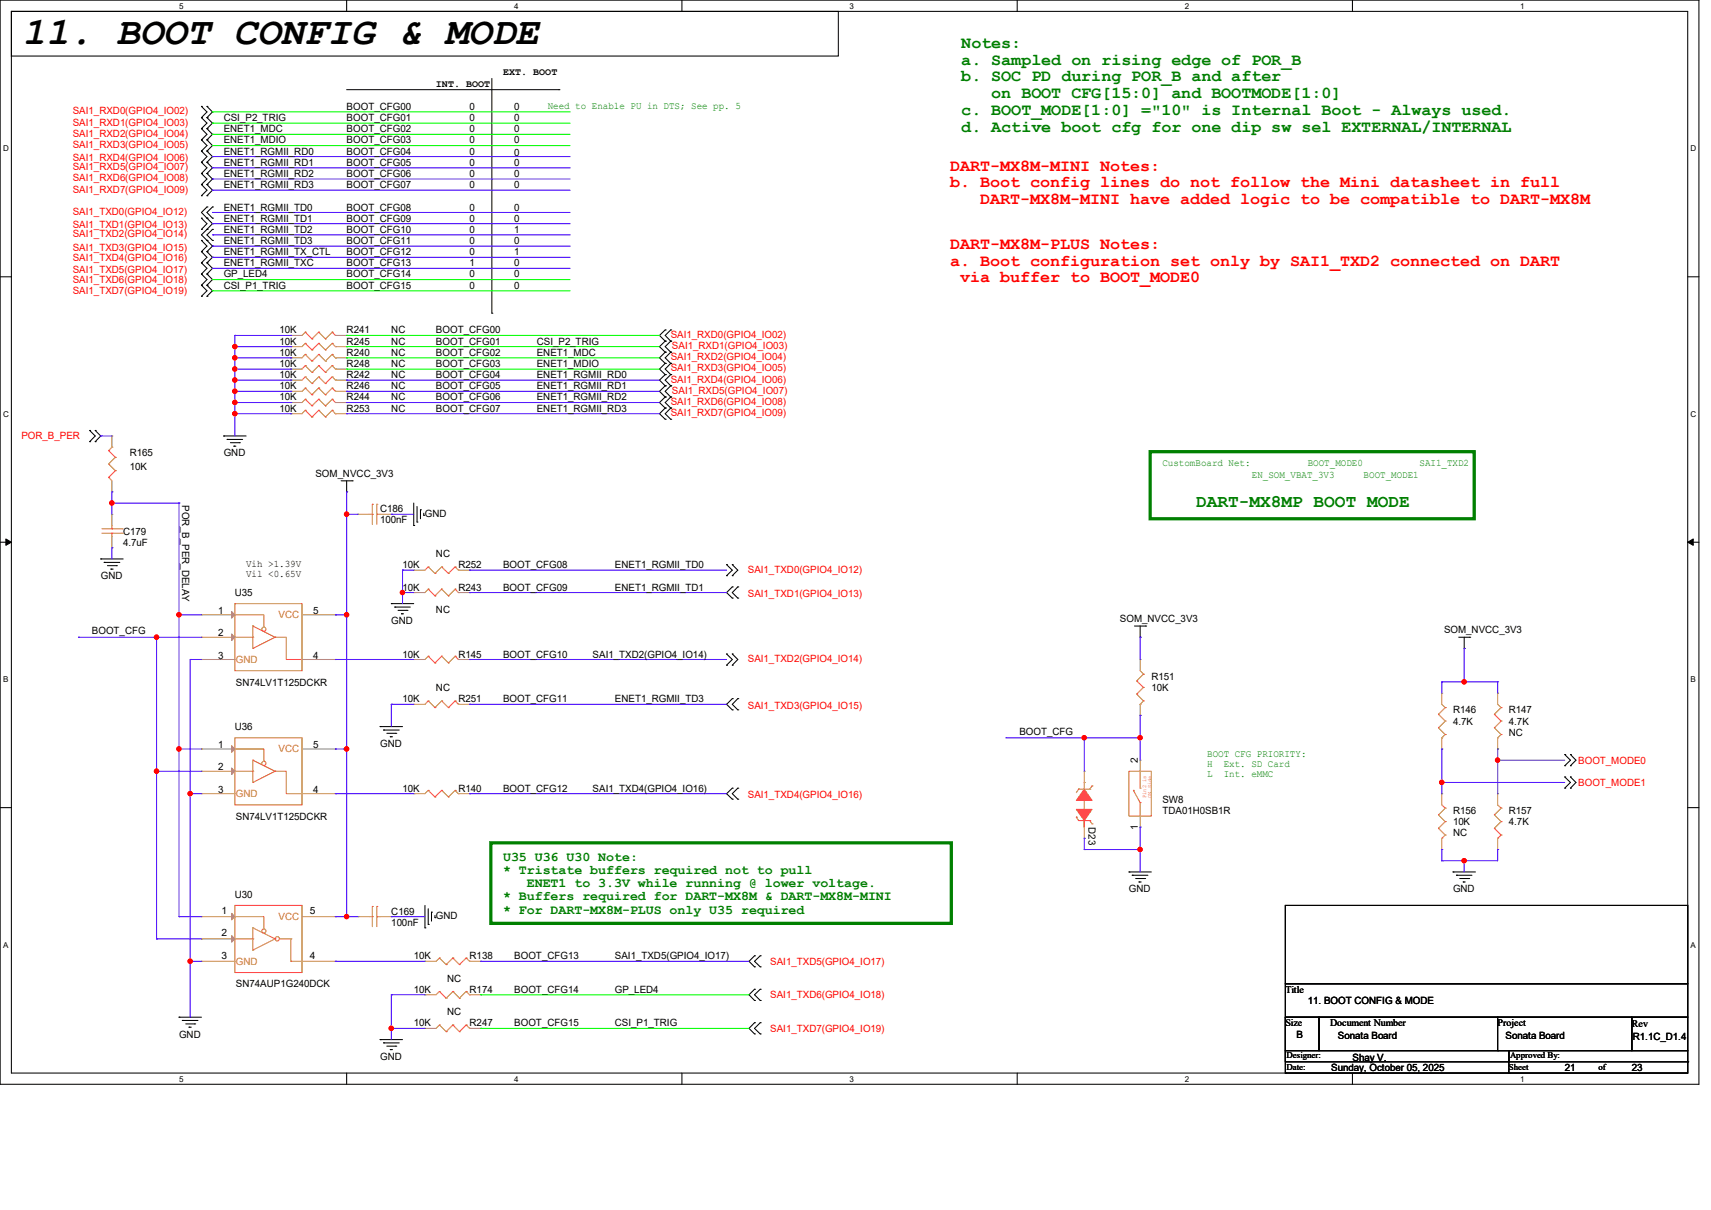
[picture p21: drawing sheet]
<svg xmlns="http://www.w3.org/2000/svg" width="420mm" height="297mm" viewBox="0 0 420 297" stroke-linecap="round" stroke-linejoin="round" font-family="sans-serif">
<defs><g id="words">
<text font-size="9.6" x="5.5" y="10.9">11. BOOT CONFIG &amp; MODE</text>
<text font-size="4.4" fill="#008000" x="293.6" y="124.4">DART-MX8MP BOOT MODE</text>
<g font-size="4.1" fill="#008000">
<text x="236" y="11.8">Notes:</text>
<text x="236" y="15.9">a. Sampled on rising edge of POR_B</text>
<text x="236" y="20">b. SOC PD during POR_B and after</text>
<text x="236" y="28.2">c. BOOT_MODE[1:0] =&quot;10&quot; is Internal Boot - Always used.</text>
<text x="243.3" y="24.1">on BOOT CFG[15:0] and BOOTMODE[1:0]</text>
<text x="236" y="32.3">d. Active boot cfg for one dip sw sel EXTERNAL/INTERNAL</text>
</g>
<g font-size="4.1" fill="#f00">
<text x="233.2" y="41.9">DART-MX8M-MINI Notes:</text>
<text x="233.2" y="46">b. Boot config lines do not follow the Mini datasheet in full</text>
<text x="240.6" y="50.1">DART-MX8M-MINI have added logic to be compatible to DART-MX8M</text>
<text x="233.2" y="61.1">DART-MX8M-PLUS Notes:</text>
<text x="233.2" y="65.2">a. Boot configuration set only by SAI1_TXD2 connected on DART</text>
<text x="235.7" y="69.3">via buffer to BOOT_MODE0</text>
</g>
<g font-size="3.3" fill="#008000">
<text x="123.5" y="211.2">U35 U36 U30 Note:</text>
<text x="123.5" y="214.5">* Tristate buffers required not to pull</text>
<text x="123.5" y="221">* Buffers required for DART-MX8M &amp; DART-MX8M-MINI</text>
<text x="129.3" y="217.8">ENET1 to 3.3V while running @ lower voltage.</text>
<text x="123.5" y="224.3">* For DART-MX8M-PLUS only U35 required</text>
</g>
<g font-size="2.5">
<text x="107" y="21.3">INT. BOOT</text>
<text x="123.5" y="18.5">EXT. BOOT</text>
<text x="54.9" y="29.7">CSI_P2_TRIG</text>
<text x="85.1" y="27">BOOT_CFG00</text>
<text x="85.1" y="29.7">BOOT_CFG01</text>
<text x="115.3" y="27">0</text>
<text x="115.3" y="29.7">0</text>
<text x="126.2" y="27">0</text>
<text x="126.2" y="29.7">0</text>
<text x="54.9" y="32.5">ENET1_MDC</text>
<text x="54.9" y="35.2">ENET1_MDIO</text>
<text x="85.1" y="32.5">BOOT_CFG02</text>
<text x="85.1" y="35.2">BOOT_CFG03</text>
<text x="115.3" y="32.5">0</text>
<text x="115.3" y="35.2">0</text>
<text x="126.2" y="32.5">0</text>
<text x="126.2" y="35.2">0</text>
<text x="54.9" y="38">ENET1_RGMII_RD0</text>
<text x="54.9" y="40.7">ENET1_RGMII_RD1</text>
<text x="85.1" y="38">BOOT_CFG04</text>
<text x="85.1" y="40.7">BOOT_CFG05</text>
<text x="115.3" y="38">0</text>
<text x="115.3" y="40.7">0</text>
<text x="126.2" y="40.7">0</text>
<text x="126.2" y="38.2">0</text>
<text x="54.9" y="43.4">ENET1_RGMII_RD2</text>
<text x="54.9" y="46.2">ENET1_RGMII_RD3</text>
<text x="85.1" y="43.4">BOOT_CFG06</text>
<text x="85.1" y="46.2">BOOT_CFG07</text>
<text x="115.3" y="43.4">0</text>
<text x="115.3" y="46.2">0</text>
<text x="126.2" y="43.4">0</text>
<text x="126.2" y="46.2">0</text>
<text x="54.9" y="51.7">ENET1_RGMII_TD0</text>
<text x="85.1" y="51.7">BOOT_CFG08</text>
<text x="115.3" y="51.7">0</text>
<text x="126.2" y="51.7">0</text>
<text x="54.9" y="54.4">ENET1_RGMII_TD1</text>
<text x="54.9" y="57.1">ENET1_RGMII_TD2</text>
<text x="54.9" y="59.9">ENET1_RGMII_TD3</text>
<text x="85.1" y="54.4">BOOT_CFG09</text>
<text x="85.1" y="57.1">BOOT_CFG10</text>
<text x="85.1" y="59.9">BOOT_CFG11</text>
<text x="115.3" y="54.4">0</text>
<text x="115.3" y="57.1">0</text>
<text x="115.3" y="59.9">0</text>
<text x="126.2" y="54.4">0</text>
<text x="126.2" y="57.1">1</text>
<text x="126.2" y="59.9">0</text>
<text x="54.9" y="62.7">ENET1_RGMII_TX_CTL</text>
<text x="54.9" y="65.4">ENET1_RGMII_TXC</text>
<text x="85.1" y="62.7">BOOT_CFG12</text>
<text x="85.1" y="65.4">BOOT_CFG13</text>
<text x="115.3" y="62.7">0</text>
<text x="115.3" y="65.4">1</text>
<text x="126.2" y="62.7">1</text>
<text x="126.2" y="65.4">0</text>
<text x="54.9" y="68.1">GP_LED4</text>
<text x="54.9" y="70.9">CSI_P1_TRIG</text>
<text x="85.1" y="68.1">BOOT_CFG14</text>
<text x="85.1" y="70.9">BOOT_CFG15</text>
<text x="115.3" y="68.1">0</text>
<text x="115.3" y="70.9">0</text>
<text x="126.2" y="68.1">0</text>
<text x="126.2" y="70.9">0</text>
<text x="68.6" y="81.8">10K</text>
<text x="85.1" y="81.8">R241</text>
<text x="96.1" y="81.8">NC</text>
<text x="107" y="81.8">BOOT_CFG00</text>
<text x="68.6" y="87.3">10K</text>
<text x="68.6" y="84.6">10K</text>
<text x="85.1" y="87.3">R240</text>
<text x="85.1" y="84.6">R245</text>
<text x="96.1" y="87.3">NC</text>
<text x="96.1" y="84.6">NC</text>
<text x="107" y="87.3">BOOT_CFG02</text>
<text x="107" y="84.6">BOOT_CFG01</text>
<text x="131.7" y="84.6">CSI_P2_TRIG</text>
<text x="131.7" y="87.3">ENET1_MDC</text>
<text x="68.6" y="92.8">10K</text>
<text x="68.6" y="95.5">10K</text>
<text x="68.6" y="90.1">10K</text>
<text x="85.1" y="92.8">R242</text>
<text x="85.1" y="95.5">R246</text>
<text x="85.1" y="90.1">R248</text>
<text x="96.1" y="92.8">NC</text>
<text x="96.1" y="95.5">NC</text>
<text x="96.1" y="90.1">NC</text>
<text x="107" y="90.1">BOOT_CFG03</text>
<text x="107" y="92.8">BOOT_CFG04</text>
<text x="107" y="95.5">BOOT_CFG05</text>
<text x="131.7" y="92.8">ENET1_RGMII_RD0</text>
<text x="131.7" y="90.1">ENET1_MDIO</text>
<text x="131.7" y="95.5">ENET1_RGMII_RD1</text>
<text x="68.6" y="98.3">10K</text>
<text x="68.6" y="101">10K</text>
<text x="85.1" y="98.3">R244</text>
<text x="85.1" y="101">R253</text>
<text x="96.1" y="98.3">NC</text>
<text x="96.1" y="101">NC</text>
<text x="107" y="98.3">BOOT_CFG06</text>
<text x="107" y="101">BOOT_CFG07</text>
<text x="131.7" y="98.3">ENET1_RGMII_RD2</text>
<text x="131.7" y="101">ENET1_RGMII_RD3</text>
<text x="31.9" y="112">R165</text>
<text x="54.9" y="112">GND</text>
<text x="31.9" y="115.3">10K</text>
<text x="77.4" y="117">SOM_NVCC_3V3</text>
<text x="44.7" y="124" transform="rotate(90 44.7 124)">POR_B_PER_DELAY</text>
<text x="93.3" y="125.7">C186</text>
<text x="30.2" y="131.2">C179</text>
<text x="93.3" y="128.5">100nF</text>
<text x="104.3" y="126.8">GND</text>
<text x="30.2" y="134">4.7uF</text>
<text x="107" y="136.7">NC</text>
<text x="24.7" y="142.2">GND</text>
<text x="60.4" y="139.1">Vih &gt;1.39V</text>
<text x="60.4" y="141.6">Vil &lt;0.65V</text>
<text x="98.8" y="139.4">10K</text>
<text x="112.5" y="139.4">R252</text>
<text x="123.5" y="139.4">BOOT_CFG08</text>
<text x="150.9" y="139.4">ENET1_RGMII_TD0</text>
<text x="57.7" y="146.3">U35</text>
<text x="98.8" y="144.9">10K</text>
<text x="112.5" y="144.9">R243</text>
<text x="123.5" y="144.9">BOOT_CFG09</text>
<text x="150.9" y="144.9">ENET1_RGMII_TD1</text>
<text x="22.6" y="155.7">BOOT_CFG</text>
<text x="53.6" y="150.7">1</text>
<text x="76.9" y="150.7">5</text>
<text x="96.1" y="153.2">GND</text>
<text x="107" y="150.4">NC</text>
<text x="274.9" y="152.6">SOM_NVCC_3V3</text>
<text x="354.5" y="155.4">SOM_NVCC_3V3</text>
<text x="53.6" y="156.2">2</text>
<text x="53.6" y="161.7">3</text>
<text x="76.9" y="161.7">4</text>
<text x="98.8" y="161.4">10K</text>
<text x="112.5" y="161.4">R145</text>
<text x="123.5" y="161.4">BOOT_CFG10</text>
<text x="145.4" y="161.4">SAI1_TXD2(GPIO4_IO14)</text>
<text x="282.6" y="166.9">R151</text>
<text x="57.9" y="168.3">SN74LV1T125DCKR</text>
<text x="98.8" y="172.4">10K</text>
<text x="107" y="169.6">NC</text>
<text x="112.5" y="172.4">R251</text>
<text x="123.5" y="172.4">BOOT_CFG11</text>
<text x="150.9" y="172.4">ENET1_RGMII_TD3</text>
<text x="282.6" y="169.6">10K</text>
<text x="57.7" y="179.2">U36</text>
<text x="356.7" y="175.1">R146</text>
<text x="356.7" y="177.8">4.7K</text>
<text x="370.4" y="175.1">R147</text>
<text x="370.4" y="177.8">4.7K</text>
<text x="53.6" y="183.6">1</text>
<text x="76.9" y="183.6">5</text>
<text x="93.3" y="183.3">GND</text>
<text x="250.2" y="180.3">BOOT_CFG</text>
<text x="370.4" y="180.6">NC</text>
<text x="53.6" y="189.1">2</text>
<text x="279.3" y="187.4" transform="rotate(-90 279.3 187.4)">2</text>
<text x="53.6" y="194.6">3</text>
<text x="76.9" y="194.6">4</text>
<text x="98.8" y="194.3">10K</text>
<text x="112.5" y="194.3">R140</text>
<text x="123.5" y="194.3">BOOT_CFG12</text>
<text x="145.4" y="194.3">SAI1_TXD4(GPIO4_IO16)</text>
<text x="285.3" y="197.1">SW8</text>
<text x="57.9" y="201.2">SN74LV1T125DCKR</text>
<text x="267.2" y="203" transform="rotate(90 267.2 203)">D23</text>
<text x="279.3" y="203.6" transform="rotate(-90 279.3 203.6)">1</text>
<text x="285.3" y="199.8">TDA01H0SB1R</text>
<text x="356.7" y="199.8">R156</text>
<text x="356.7" y="202.6">10K</text>
<text x="370.4" y="199.8">R157</text>
<text x="370.4" y="202.6">4.7K</text>
<text x="356.7" y="205.3">NC</text>
<text x="57.7" y="220.4">U30</text>
<text x="277.1" y="219">GND</text>
<text x="356.7" y="219">GND</text>
<text x="54.4" y="224.4">1</text>
<text x="76" y="224.4">5</text>
<text x="96.1" y="224.5">C169</text>
<text x="96.1" y="227.2">100nF</text>
<text x="107" y="225.6">GND</text>
<text x="54.4" y="229.9">2</text>
<text x="54.4" y="235.4">3</text>
<text x="76" y="235.4">4</text>
<text x="101.6" y="235.5">10K</text>
<text x="115.3" y="235.5">R138</text>
<text x="126.2" y="235.5">BOOT_CFG13</text>
<text x="150.9" y="235.5">SAI1_TXD5(GPIO4_IO17)</text>
<text x="57.9" y="242.3">SN74AUP1G240DCK</text>
<text x="101.6" y="243.7">10K</text>
<text x="109.8" y="241">NC</text>
<text x="115.3" y="243.7">R174</text>
<text x="126.2" y="243.7">BOOT_CFG14</text>
<text x="150.9" y="243.7">GP_LED4</text>
<text x="315.5" y="243.7">Title</text>
<text x="101.6" y="251.9">10K</text>
<text x="109.8" y="249.2">NC</text>
<text x="115.3" y="251.9">R247</text>
<text x="126.2" y="251.9">BOOT_CFG15</text>
<text x="150.9" y="251.9">CSI_P1_TRIG</text>
<text x="315.5" y="251.9">Size</text>
<text x="321" y="246.4">11. BOOT CONFIG &amp; MODE</text>
<text x="326.5" y="251.9">Document Number</text>
<text x="367.6" y="251.9">Project</text>
<text x="43.9" y="254.7">GND</text>
<text x="318.3" y="254.7">B</text>
<text x="328.4" y="254.9">Sonata Board</text>
<text x="369.6" y="254.9">Sonata Board</text>
<text x="400.6" y="252.2">Rev</text>
<text x="400.8" y="255.2">R1.1C_D1.4</text>
<text x="93.3" y="260.1">GND</text>
<text x="326.8" y="262.9">Sunday, October 05, 2025</text>
<text x="332" y="260.4">Shay V.</text>
<text x="384.1" y="262.9">21</text>
<text x="400.6" y="262.9">23</text>
</g>
<g font-size="2.5" fill="#f00">
<text x="17.9" y="28.1">SAI1_RXD0(GPIO4_IO02)</text>
<text x="17.9" y="30.8">SAI1_RXD1(GPIO4_IO03)</text>
<text x="17.9" y="33.6">SAI1_RXD2(GPIO4_IO04)</text>
<text x="17.9" y="36.3">SAI1_RXD3(GPIO4_IO05)</text>
<text x="17.9" y="39.6">SAI1_RXD4(GPIO4_IO06)</text>
<text x="17.9" y="41.8">SAI1_RXD5(GPIO4_IO07)</text>
<text x="17.9" y="44.5">SAI1_RXD6(GPIO4_IO08)</text>
<text x="17.9" y="47.3">SAI1_RXD7(GPIO4_IO09)</text>
<text x="17.9" y="52.8">SAI1_TXD0(GPIO4_IO12)</text>
<text x="17.9" y="56">SAI1_TXD1(GPIO4_IO13)</text>
<text x="17.9" y="58.2">SAI1_TXD2(GPIO4_IO14)</text>
<text x="17.9" y="61.6">SAI1_TXD3(GPIO4_IO15)</text>
<text x="17.9" y="64">SAI1_TXD4(GPIO4_IO16)</text>
<text x="17.9" y="67">SAI1_TXD5(GPIO4_IO17)</text>
<text x="17.9" y="69.5">SAI1_TXD6(GPIO4_IO18)</text>
<text x="17.9" y="72.3">SAI1_TXD7(GPIO4_IO19)</text>
<text x="164.6" y="82.9">SAI1_RXD0(GPIO4_IO02)</text>
<text x="164.6" y="88.4">SAI1_RXD2(GPIO4_IO04)</text>
<text x="164.9" y="85.7">SAI1_RXD1(GPIO4_IO03)</text>
<text x="164.6" y="91.2">SAI1_RXD3(GPIO4_IO05)</text>
<text x="164.6" y="93.9">SAI1_RXD4(GPIO4_IO06)</text>
<text x="164.6" y="99.4">SAI1_RXD6(GPIO4_IO08)</text>
<text x="164.9" y="96.6">SAI1_RXD5(GPIO4_IO07)</text>
<text x="5.2" y="107.7">POR_B_PER</text>
<text x="164.6" y="102.1">SAI1_RXD7(GPIO4_IO09)</text>
<text x="183.6" y="140.5">SAI1_TXD0(GPIO4_IO12)</text>
<text x="183.6" y="146.6">SAI1_TXD1(GPIO4_IO13)</text>
<text x="183.6" y="162.5">SAI1_TXD2(GPIO4_IO14)</text>
<text x="183.6" y="174">SAI1_TXD3(GPIO4_IO15)</text>
<text x="387.4" y="187.4">BOOT_MODE0</text>
<text x="183.6" y="196">SAI1_TXD4(GPIO4_IO16)</text>
<text x="387.4" y="193">BOOT_MODE1</text>
<text x="189.1" y="236.9">SAI1_TXD5(GPIO4_IO17)</text>
<text x="189.1" y="245.1">SAI1_TXD6(GPIO4_IO18)</text>
<text x="189.1" y="253.3">SAI1_TXD7(GPIO4_IO19)</text>
</g>
<g font-size="2.5" fill="#008000">
<text x="134.4" y="26.7">Need to Enable PU in DTS; See pp. 5</text>
<text x="285.3" y="114.5">CustomBoard Net:</text>
<text x="307.3" y="117.2">EN_SOM_VBAT_3V3</text>
<text x="321" y="114.5">BOOT_MODE0</text>
<text x="334.7" y="117.2">BOOT_MODE1</text>
<text x="348.4" y="114.5">SAI1_TXD2</text>
<text x="296.3" y="185.8">BOOT CFG PRIORITY:</text>
<text x="296.3" y="188.3">H</text>
<text x="296.3" y="190.7">L</text>
<text x="300.4" y="188.3">Ext. SD Card</text>
<text x="300.4" y="190.7">Int. eMMC</text>
</g>
<g font-size="2.5" fill="#cc8006">
<text x="68.4" y="151.8">VCC</text>
<text x="57.9" y="162.8">GND</text>
<text x="68.4" y="184.7">VCC</text>
<text x="57.9" y="195.7">GND</text>
<text x="68.4" y="225.8">VCC</text>
<text x="57.9" y="236.9">GND</text>
</g>
<g font-size="2.2">
<text x="315.8" y="262.6">Date:</text>
<text x="315.8" y="259.8">Designer:</text>
<text x="370.4" y="262.6">Sheet</text>
<text x="370.7" y="259.8">Approved By:</text>
<text x="392.3" y="262.6">of</text>
</g>
<g font-size="2">
<text x="43.9" y="2.1">5</text>
<text x="126.2" y="2.1">4</text>
<text x="208.5" y="2.1">3</text>
<text x="290.8" y="2.1">2</text>
<text x="373.1" y="2.1">1</text>
<text x=".8" y="37.1">D</text>
<text x="415" y="37.1">D</text>
<text x=".8" y="102.3">C</text>
<text x="415" y="102.3">C</text>
<text x=".8" y="167.4">B</text>
<text x="415" y="167.4">B</text>
<text x=".8" y="232.6">A</text>
<text x="415" y="232.6">A</text>
<text x="43.9" y="265.5">5</text>
<text x="126.2" y="265.5">4</text>
<text x="208.5" y="265.5">3</text>
<text x="290.8" y="265.5">2</text>
<text x="373.1" y="265.5">1</text>
</g>
<g font-size="1.4" fill="#cc8006">
<text x="281.3" y="195.9" transform="rotate(-90 281.3 195.9)">Pin2 is</text>
<text x="282.7" y="195.9" transform="rotate(-90 282.7 195.9)">ON Side</text>
</g>
</g></defs>
<path d="M0 0h417v266.1h-417zM2.8 2.8h411.5v260.6h-411.5z" fill="none" stroke="#000" stroke-width=".25"/>
<g fill="#fff">
<path d="M43.9 .3h1.1v2.2h-1.1z"/>
<path d="M43.9 263.7h1.1v2.2h-1.1z"/>
</g>
<path d="M85.1 0v2.8M85.1 263.4v2.7" fill="none" stroke="#000" stroke-width=".25"/>
<g fill="#fff">
<path d="M126.2 .3h1.1v2.2h-1.1z"/>
<path d="M126.2 263.7h1.1v2.2h-1.1z"/>
</g>
<path d="M167.4 0v2.8M167.4 263.4v2.7" fill="none" stroke="#000" stroke-width=".25"/>
<g fill="#fff">
<path d="M208.5 .3h1.1v2.2h-1.1z"/>
<path d="M208.5 263.7h1.1v2.2h-1.1z"/>
</g>
<path d="M249.7 0v2.8M249.7 263.4v2.7" fill="none" stroke="#000" stroke-width=".25"/>
<g fill="#fff">
<path d="M290.8 .3h1.1v2.2h-1.1z"/>
<path d="M290.8 263.7h1.1v2.2h-1.1z"/>
</g>
<path d="M332 0v2.8M332 263.4v2.7" fill="none" stroke="#000" stroke-width=".25"/>
<g fill="#fff">
<path d="M373.1 .3h1.1v2.2h-1.1z"/>
<path d="M373.1 263.7h1.1v2.2h-1.1z"/>
<path d="M.8 35.3h1.4v2.2h-1.4z"/>
<path d="M415 35.3h1.4v2.2h-1.4z"/>
<path d="M.8 100.5h1.4v2.2h-1.4z"/>
<path d="M415 100.5h1.4v2.2h-1.4z"/>
</g>
<path d="M0 67.9h2.8M414.3 67.9h2.7" fill="none" stroke="#000" stroke-width=".25"/>
<g fill="#fff">
<path d="M.8 165.7h1.3v2.2h-1.3z"/>
<path d="M415 165.7h1.3v2.2h-1.3z"/>
</g>
<path d="M0 133.1h2.8M414.3 133.1h2.7" fill="none" stroke="#000" stroke-width=".25"/>
<path d="M1.4 132.3l1.4 .8-1.4 .8zM414.3 133.1l1.3-.8v1.6z" fill="#000" stroke="#000" stroke-width=".25"/>
<g fill="#fff">
<path d="M.8 230.8h1.3v2.2h-1.3z"/>
<path d="M415 230.8h1.3v2.2h-1.3z"/>
</g>
<g fill="none" stroke="#000" stroke-width=".25">
<path d="M2.8 2.8h203v11h-203zM120.7 19.3v57.6M49.4 26.1h.1M49.4 28.9h.1M49.4 31.6h.1M49.4 34.3h.1M49.4 37.1h.1M49.4 39.8h.1M49.4 26.1l1.4 1.4-1.4 1.4M49.4 28.9l1.4 1.3-1.4 1.4M49.4 31.6l1.4 1.4-1.4 1.3M49.4 34.3l1.4 1.4-1.4 1.4"/>
<path d="M49.4 37.1l1.4 1.3-1.4 1.4M49.4 39.8l1.4 1.4-1.4 1.4M50.8 28.9h.1M50.8 26.1h.1M50.8 31.6h.1M50.8 34.3h.1M50.8 37.1h.1M50.8 39.8h.1M50.8 26.1l1.4 1.4-1.4 1.4M50.8 28.9l1.4 1.3-1.4 1.4M50.8 31.6l1.4 1.4-1.4 1.3M50.8 34.3l1.4 1.4-1.4 1.4"/>
<path d="M50.8 37.1l1.4 1.3-1.4 1.4M50.8 39.8l1.4 1.4-1.4 1.4M85.1 22h52.1M137.2 22h.1M49.4 42.6h.1M49.4 45.3h.1M49.4 48h.1M49.4 53.6h.1M49.4 56.3h.1M49.4 59h.1M49.4 42.6l1.4 1.3-1.4 1.4M49.4 45.3l1.4 1.4-1.4 1.3"/>
<path d="M49.4 53.6l1.4 1.3-1.4 1.4M49.4 59l1.4 1.4-1.4 1.4M50.8 42.6h.1M50.8 45.3h.1M50.8 48h.1M50.8 53.6h.1M50.8 50.8h.1M50.8 56.3h.1M50.8 59h.1M50.8 42.6l1.4 1.3-1.4 1.4M50.8 45.3l1.4 1.4-1.4 1.3M50.8 50.8l-1.4 1.4 1.4 1.4"/>
<path d="M50.8 53.6l1.4 1.3-1.4 1.4M50.8 56.3l-1.4 1.4 1.4 1.3M50.8 59l1.4 1.4-1.4 1.4M52.2 50.8h.1M52.2 53.6h.1M52.2 56.3h.1M52.2 59h.1M52.2 50.8l-1.4 1.4 1.4 1.4M52.2 56.3l-1.4 1.4 1.4 1.3M49.4 61.8h.1M49.4 64.5h.1M49.4 67.3h.1"/>
<path d="M49.4 70h.1M49.4 72.7h.1M49.4 61.8l1.4 1.4-1.4 1.3M49.4 64.5l1.4 1.4-1.4 1.4M49.4 67.3l1.4 1.3-1.4 1.4M49.4 70l1.4 1.4-1.4 1.3M50.8 61.8h.1M50.8 64.5h.1M50.8 67.3h.1M50.8 70h.1M50.8 72.7h.1M50.8 61.8l1.4 1.4-1.4 1.3"/>
<path d="M50.8 64.5l1.4 1.4-1.4 1.4M50.8 67.3l1.4 1.3-1.4 1.4M50.8 70l1.4 1.4-1.4 1.3M120.7 76.9h.1M163.3 83.7h.1M163.3 81h.1M163.3 89.2h.1M163.3 86.4h.1M163.3 97.5h.1M163.3 91.9h.1M163.3 94.7h.1M163.3 81l-1.4 1.3 1.4 1.4"/>
<path d="M163.3 86.4l-1.4 1.4 1.4 1.4M163.3 83.7l-1.4 1.4 1.4 1.3M163.3 97.5l-1.4 1.3 1.4 1.4M163.3 89.2l-1.4 1.4 1.4 1.3M163.3 94.7l-1.4 1.4 1.4 1.4M163.3 91.9l-1.4 1.4 1.4 1.4M164.6 81h.1M164.6 83.7h.1M164.6 86.4h.1M164.6 89.2h.1M164.6 97.5h.1M164.6 91.9h.1"/>
<path d="M164.6 94.7h.1M164.6 81l-1.3 1.3 1.3 1.4M164.6 86.4l-1.3 1.4 1.3 1.4M164.6 83.7l-1.3 1.4 1.3 1.3M164.6 97.5l-1.3 1.3 1.3 1.4M164.6 89.2l-1.3 1.4 1.3 1.3M164.6 94.7l-1.3 1.4 1.3 1.4M164.6 91.9l-1.3 1.4 1.3 1.4M22 105.7h.1M22 108.4h.1M22 105.7l1.4 1.3-1.4 1.4M23.4 108.4h.1"/>
<path d="M23.4 105.7h.1M23.4 105.7l1.3 1.3-1.3 1.4M54.9 107h.1M54.9 107h5.5M55.8 107.9h.1M55.8 107.9h3.8M56.6 108.7h2.2M57.4 109.5h.1M57.4 109.5h.5M58.8 108.7h.1M83.7 118h2.7M85.1 118v2.7"/>
<path d="M86.4 118h.1M163.3 100.2h.1M163.3 102.9h.1M163.3 100.2l-1.4 1.4 1.4 1.3M164.6 100.2h.1M164.6 102.9h.1M164.6 100.2l-1.3 1.4 1.3 1.3M24.7 137.2h.1M24.7 137.2h5.5M25.6 138h.1M25.6 138h3.8M26.4 138.9h2.2"/>
<path d="M27.2 139.7h.1M27.2 139.7h.6M28.6 138.9h.1M85.1 120.7h.1M101.6 129h.1M101.6 123.5v5.5M102.4 128.1h.1M102.4 124.3v3.8M103.2 125.1h.1M103.2 125.1v2.2M104 126.5h.1M104 126v.5"/>
<path d="M178.4 138.6h.1M178.4 138.6l1.3 1.4-1.3 1.3M179.7 138.6h.1M179.7 138.6l1.4 1.4-1.4 1.3M96.1 148.2h.1M96.1 148.2h5.5M96.9 149h.1M96.9 149h3.8M97.7 149.8h2.2M98.6 150.7h.1M98.6 150.7h.5M99.9 149.8h.1"/>
<path d="M178.4 141.3h.1M179.7 141.3h.1M179.7 144.1h.1M179.7 146.8h.1M179.7 144.1l-1.3 1.4 1.3 1.3M181.1 144.1h.1M181.1 146.8h.1M181.1 144.1l-1.4 1.4 1.4 1.3M278.5 153.7h2.7M279.9 156.4h.1M279.9 153.7v2.7M281.2 153.7h.1"/>
<path d="M358.1 156.4h2.7M359.4 159.2h.1M359.4 156.4v2.8M360.8 156.4h.1M93.3 178.4h.1M93.3 178.4h5.5M94.1 179.2h.1M94.1 179.2h3.9M178.4 160.5h.1M178.4 163.3h.1M178.4 160.5l1.3 1.4-1.3 1.4M179.7 171.5h.1"/>
<path d="M179.7 174.2h.1M179.7 163.3h.1M179.7 160.5h.1M179.7 171.5l-1.3 1.4 1.3 1.3M179.7 160.5l1.4 1.4-1.4 1.4M181.1 171.5h.1M181.1 174.2h.1M181.1 171.5l-1.4 1.4 1.4 1.3M0 198.2h2.8M95 180h2.2M95.8 180.8h.1M95.8 180.8h.6"/>
<path d="M97.2 180h.1M179.7 193.5h.1M179.7 196.2h.1M179.7 193.5l-1.3 1.3 1.3 1.4M181.1 193.5h.1M181.1 196.2h.1M181.1 193.5l-1.4 1.3 1.4 1.4M384.1 190.7h.1M384.1 193.5h.1M384.1 185.2h.1M384.1 188h.1M384.1 190.7l1.4 1.4-1.4 1.4"/>
<path d="M384.1 185.2l1.4 1.4-1.4 1.4M385.5 193.5h.1M385.5 190.7h.1M385.5 188h.1M385.5 185.2h.1M385.5 190.7l1.3 1.4-1.3 1.4M385.5 185.2l1.3 1.4-1.3 1.4M414.3 198.2h2.7M277.1 214h.1M277.1 214h5.5M277.9 214.8h.1M277.9 214.8h3.9"/>
<path d="M278.8 215.6h2.2M279.6 216.5h.1M279.6 216.5h.5M281 215.6h.1M356.7 214h.1M356.7 214h5.5M357.5 214.8h.1M357.5 214.8h3.8M358.3 215.6h2.2M359.2 216.5h.1M359.2 216.5h.5M360.5 215.6h.1"/>
<path d="M104.3 227.8h.1M104.3 222.2v5.6M105.1 226.9h.1M105.1 223.1v3.8M105.9 223.9h.1M105.9 223.9v2.2M106.8 225.3h.1M106.8 224.7v.6M185.2 234.6h.1M185.2 237.3h.1M185.2 234.6l-1.3 1.4 1.3 1.3M186.6 237.3h.1"/>
<path d="M186.6 234.6h.1M186.6 234.6l-1.4 1.4 1.4 1.3M315.5 222.2h98.8v19.3h-98.8zM43.9 249.7h.1M43.9 249.7h5.5M44.7 250.5h.1M44.7 250.5h3.9M45.6 251.3h2.2M46.4 252.1h.1M46.4 252.1h.5M47.8 251.3h.1M93.3 255.2h.1"/>
<path d="M93.3 255.2h5.5M94.1 256h.1M94.1 256h3.9M95 256.8h2.2M95.8 257.6h.1M95.8 257.6h.6M97.2 256.8h.1M185.2 242.8h.1M185.2 245.6h.1M185.2 251h.1M185.2 253.8h.1M185.2 242.8l-1.3 1.4 1.3 1.4"/>
<path d="M185.2 251l-1.3 1.4 1.3 1.4M186.6 245.6h.1M186.6 242.8h.1M186.6 253.8h.1M186.6 251h.1M186.6 242.8l-1.4 1.4 1.4 1.4M186.6 251l-1.4 1.4 1.4 1.4M315.5 241.5h98.8v8.2h-98.8zM315.5 249.7h8.3v8.2h-8.3zM315.5 257.9h54.9v2.7h-54.9zM315.5 249.7v13.7M323.8 249.7h76.8v8.2h-76.8z"/>
<path d="M367.6 257.9h.1M367.6 249.7v8.2M370.4 257.9h43.9v5.5h-43.9zM400.6 249.7h13.7v8.2h-13.7zM315.5 263.4h.1M315.5 263.4h54.9M370.4 263.4h.1M370.4 260.6h43.9M414.3 260.6h.1"/>
</g>
<path d="M282.3 110.9h79.6v16.4h-79.6zM120.5 206.9h113v19.8h-113z" fill="none" stroke="#008000" stroke-width=".8"/>
<g fill="none" stroke="#cc8006" stroke-width=".25">
<path d="M74.9 92.5h.1M74.9 95.2h.1M74.9 98h.1M74.9 81.5h.1M74.9 87h.1M74.9 89.7h.1M74.9 84.3h.1M74.9 92.5l-.8 .8M74.9 92.5l1.7 1.6M74.9 95.2l-.8 .9M74.9 95.2l1.7 1.7M74.9 98l-.8 .8"/>
<path d="M74.9 98l1.7 1.6M74.9 81.5l-.8 .8M74.9 81.5l1.7 1.7M74.9 87l-.8 .8M74.9 87l1.7 1.6M74.9 89.7l-.8 .9M74.9 89.7l1.7 1.7M74.9 84.3l-.8 .8M74.9 84.3l1.7 1.6M76.6 94.1h.1M76.6 96.9h.1M76.6 99.6h.1"/>
<path d="M76.6 83.2h.1M76.6 88.6h.1M76.6 91.4h.1M76.6 85.9h.1M78.2 92.5h.1M78.2 95.2h.1M78.2 98h.1M78.2 81.5h.1M78.2 87h.1M78.2 89.7h.1M78.2 84.3h.1M78.2 92.5l-1.6 1.6"/>
<path d="M78.2 92.5l1.7 1.6M78.2 95.2l-1.6 1.7M78.2 95.2l1.7 1.7M78.2 98l-1.6 1.6M78.2 98l1.7 1.6M78.2 81.5l-1.6 1.7M78.2 81.5l1.7 1.7M78.2 87l-1.6 1.6M78.2 87l1.7 1.6M78.2 89.7l-1.6 1.7M78.2 89.7l1.7 1.7M78.2 84.3l-1.6 1.6"/>
<path d="M78.2 84.3l1.7 1.6M79.9 94.1h.1M79.9 96.9h.1M79.9 99.6h.1M79.9 83.2h.1M79.9 88.6h.1M79.9 91.4h.1M79.9 85.9h.1M81.5 92.5h.1M81.5 95.2h.1M81.5 98h.1M81.5 81.5h.1"/>
<path d="M81.5 87h.1M81.5 89.7h.1M81.5 84.3h.1M81.5 92.5l-1.6 1.6M81.5 92.5l.8 .8M81.5 95.2l-1.6 1.7M81.5 95.2l.8 .9M81.5 98l-1.6 1.6M81.5 98l.8 .8M81.5 81.5l-1.6 1.7M81.5 81.5l.8 .8M81.5 87l-1.6 1.6"/>
<path d="M81.5 87l.8 .8M81.5 89.7l-1.6 1.7M81.5 89.7l.8 .9M81.5 84.3l-1.6 1.6M81.5 84.3l.8 .8M82.3 93.3h.1M82.3 96.1h.1M82.3 98.8h.1M82.3 82.3h.1M82.3 87.8h.1M82.3 90.6h.1M82.3 85.1h.1"/>
<path d="M26.7 117.2h.1M26.7 113.9h.1M26.7 110.6h.1M26.7 117.2l.8 .8M26.7 113.9l1.6 1.6M26.7 110.6l1.6 1.7M27.5 109.8h.1M27.5 109.8l-.8 .8M28.3 115.5h.1M28.3 112.3h.1M28.3 115.5l-1.6 1.7M28.3 112.3l-1.6 1.6"/>
<path d="M74.9 100.7h.1M74.9 100.7l-.8 .9M74.9 100.7l1.7 1.7M76.6 102.4h.1M78.2 100.7h.1M78.2 100.7l-1.6 1.7M78.2 100.7l1.7 1.7M79.9 102.4h.1M81.5 100.7h.1M81.5 100.7l-1.6 1.7M81.5 100.7l.8 .9M82.3 101.6h.1"/>
<path d="M25 130.9h5M25 129.8h5M27.5 130.9h.1M27.5 129.8h.1M27.5 129v.8M27.5 130.9v.8M30 130.9h.1M30 129.8h.1M90.6 126.2h.8M91.4 123.8h.1M91.4 126.2h.1M91.4 123.8v4.9"/>
<path d="M92.5 123.8h.1M92.5 126.2h.1M92.5 123.8v4.9M92.5 126.2h.8M105.1 139.1h.1M105.1 139.1l-.8 .9M105.1 139.1l1.7 1.7M108.4 139.1h.1M108.4 139.1l-1.6 1.7M108.4 139.1l1.7 1.7M111.7 139.1h.1M111.7 139.1l-1.6 1.7"/>
<path d="M111.7 139.1l.8 .9M112.5 140h.1M57.7 148.2h16.4v16.4h-16.4zM57.7 150.9h7.1v3M57.7 156.4h4.4M62.1 159.2h.1M62.1 153.7h.1M62.1 156.4h.1M62.1 153.7v5.5M62.1 153.7l5.4 2.7M67.5 156.4h.1M67.5 156.4h2.8v5.5h3.8"/>
<path d="M67.5 156.4l-5.4 2.8M105.1 144.6h.1M105.1 144.6l-.8 .9M105.1 144.6l1.7 1.7M106.8 140.8h.1M106.8 146.3h.1M108.4 144.6h.1M108.4 144.6l-1.6 1.7M108.4 144.6l1.7 1.7M110.1 140.8h.1M110.1 146.3h.1M111.7 144.6h.1"/>
<path d="M111.7 144.6l-1.6 1.7M111.7 144.6l.8 .9M112.5 145.5h.1M105.1 161.1h.1M105.1 172h.1M105.1 161.1l-.8 .8M105.1 161.1l1.7 1.6M105.1 172l-.8 .9M105.1 172l1.7 1.7M106.8 162.7h.1M106.8 173.7h.1M108.4 161.1h.1"/>
<path d="M108.4 172h.1M108.4 161.1l-1.6 1.6M108.4 161.1l1.7 1.6M108.4 172l-1.6 1.7M108.4 172l1.7 1.7M110.1 162.7h.1M110.1 173.7h.1M111.7 161.1h.1M111.7 172h.1M111.7 161.1l-1.6 1.6M111.7 161.1l.8 .8M111.7 172l-1.6 1.7"/>
<path d="M111.7 172l.8 .9M112.5 161.9h.1M112.5 172.9h.1M279 167.1h.1M279 170.4h.1M279 167.1l1.7 1.6M279 170.4l1.7 1.6M279.9 172.9h.1M279.9 164.6l.8 .9M280.7 165.5h.1M280.7 168.7h.1M280.7 172h.1"/>
<path d="M280.7 165.5l-1.7 1.6M280.7 168.7l-1.7 1.7M280.7 172l-.8 .9M353.1 178.6h.1M353.1 175.3h.1M353.1 175.3l1.7 1.7M353.1 178.6l1.7 1.7M353.9 172.9l.9 .8M354.8 173.7h.1M354.8 177h.1M354.8 177l-1.7 1.6M354.8 173.7l-1.7 1.6"/>
<path d="M366.8 178.6h.1M366.8 175.3h.1M366.8 175.3l1.7 1.7M366.8 178.6l1.7 1.7M367.6 172.9l.9 .8M368.5 173.7h.1M368.5 177h.1M368.5 177l-1.7 1.6M368.5 173.7l-1.7 1.6M57.7 181.1h16.4v16.5h-16.4zM57.7 183.9h7.1v3M57.7 189.3h4.4"/>
<path d="M62.1 192.1h.1M62.1 186.6h.1M62.1 189.3h.1M62.1 186.6v5.5M62.1 186.6l5.4 2.7M67.5 189.3h.1M67.5 189.3h2.8v5.5h3.8M67.5 189.3l-5.4 2.8M105.1 194h.1M105.1 194l-.8 .8M105.1 194l1.7 1.6M106.8 195.6h.1"/>
<path d="M108.4 194h.1M108.4 194l-1.6 1.6M108.4 194l1.7 1.6M110.1 195.6h.1M111.7 194h.1M111.7 194l-1.6 1.6M111.7 194l.8 .8M112.5 194.8h.1M264.8 193.7h.1M264.8 193.7h2.7M264.8 193.7l-.6 .9M266.1 192.1h.1"/>
<path d="M266.1 192.1v10.9M267.5 193.7h.1M268.1 192.9h.1M268.1 192.9l-.6 .8M277.1 189.3h5.5v11h-5.5zM278.2 194h.1M278.2 194l1.7 3M279.9 197h.1M279.9 193.5h.1M279.9 189.3v4.2M279.9 197v3.3M353.9 181.1h.1"/>
<path d="M353.9 197.6l.9 .8M354.8 198.4h.1M354.8 180.3h.1M354.8 198.4l-1.7 1.6M354.8 180.3l-.9 .8M367.6 181.1h.1M367.6 197.6l.9 .8M368.5 180.3h.1M368.5 198.4h.1M368.5 180.3l-.9 .8M368.5 198.4l-1.7 1.6M264.2 200.6h.1"/>
<path d="M264.2 200.6l.6 .8h2.7M267.5 201.4h.1M267.5 201.4l.6 .8M268.1 202.2h.1M353.1 200h.1M353.1 203.3h.1M353.1 200l1.7 1.7M353.1 203.3l1.7 1.7M353.9 205.8h.1M354.8 201.7h.1M354.8 205h.1M354.8 201.7l-1.7 1.6"/>
<path d="M354.8 205l-.9 .8M366.8 203.3h.1M366.8 200h.1M366.8 200l1.7 1.7M366.8 203.3l1.7 1.7M367.6 205.8h.1M368.5 201.7h.1M368.5 205h.1M368.5 201.7l-1.7 1.6M368.5 205l-.9 .8M57.7 222.2h16.4v16.5h-16.4zM57.7 225h7.1v3"/>
<path d="M57.7 230.5h4.4M62.1 233.2h.1M62.1 227.8h.1M62.1 230.5h.1M62.1 227.8v5.4M62.1 227.8l5.4 2.7M67.5 230.5h.1M67.5 230.5l-5.4 2.7M68.6 230.5h2.8M71.4 230.5h.1M71.4 236h.1M71.4 236h2.4"/>
<path d="M71.4 230.5v5.5M90.6 225h.8M91.4 222.5h.1M91.4 225h.1M91.4 222.5v5M92.5 222.5h.1M92.5 225h.1M92.5 222.5v5M92.5 225h.8M107.9 235.2h.1M107.9 235.2l-.9 .8M107.9 235.2l1.6 1.6"/>
<path d="M109.5 236.8h.1M111.2 235.2h.1M111.2 235.2l-1.7 1.6M111.2 235.2l1.6 1.6M112.8 236.8h.1M114.4 235.2h.1M114.4 235.2l-1.6 1.6M114.4 235.2l.9 .8M115.3 236h.1M107.9 243.4h.1M107.9 251.6h.1M107.9 243.4l-.9 .8"/>
<path d="M107.9 243.4l1.6 1.6M107.9 251.6l-.9 .8M107.9 251.6l1.6 1.6M109.5 245h.1M109.5 253.2h.1M111.2 243.4h.1M111.2 251.6h.1M111.2 243.4l-1.7 1.6M111.2 243.4l1.6 1.6M111.2 251.6l-1.7 1.6M111.2 251.6l1.6 1.6M112.8 245h.1"/>
<path d="M112.8 253.2h.1M114.4 243.4h.1M114.4 251.6h.1M114.4 243.4l-1.6 1.6M114.4 243.4l.9 .8M114.4 251.6l-1.6 1.6M114.4 251.6l.9 .8M115.3 244.2h.1M115.3 252.4h.1"/>
<circle cx="64.8" cy="154.5" r=".52"/>
<circle cx="64.8" cy="187.4" r=".52"/>
<circle cx="64.8" cy="228.5" r=".52"/>
<circle cx="68.1" cy="230.4" r=".53"/>
</g>
<g fill="none" stroke="#a84" stroke-width=".25">
<path d="M71.4 93.3h.1M71.4 96.1h.1M71.4 98.8h.1M71.4 82.3h.1M71.4 87.8h.1M71.4 90.6h.1M71.4 85.1h.1M71.4 93.3h2.7M71.4 96.1h2.7M71.4 98.8h2.7M71.4 82.3h2.7M71.4 87.8h2.7"/>
<path d="M71.4 90.6h2.7M71.4 85.1h2.7M82.3 93.3h2.8M82.3 96.1h2.8M82.3 98.8h2.8M82.3 82.3h2.8M82.3 87.8h2.8M82.3 90.6h2.8M82.3 85.1h2.8M85.1 93.3h.1M85.1 96.1h.1M85.1 98.8h.1"/>
<path d="M85.1 82.3h.1M85.1 87.8h.1M85.1 90.6h.1M85.1 85.1h.1M27.5 107h.1M27.5 107v2.8M27.5 118v2.7M71.4 101.6h.1M71.4 101.6h2.7M82.3 101.6h2.8M85.1 101.6h.1M27.5 126.2h.1"/>
<path d="M27.5 134.5h.1M27.5 120.7h.1M27.5 126.2v2.8M27.5 131.7v2.8M87.8 126.2h.1M87.8 126.2h2.8M93.3 126.2h2.8M96.1 126.2h.1M101.6 140h.1M101.6 140h2.7M112.5 140h2.8M115.3 140h.1"/>
<path d="M49.4 150.9h.1M49.4 156.4h.1M49.4 150.9h8.3M49.4 156.4h8.3M74.1 150.9h8.2M82.3 150.9h.1M101.6 145.5h.1M101.6 145.5h2.7M112.5 145.5h2.8M115.3 145.5h.1M49.4 161.9h.1M49.4 161.9h8.3"/>
<path d="M74.1 161.9h8.2M82.3 161.9h.1M101.6 161.9h.1M101.6 172.9h.1M101.6 161.9h2.7M101.6 172.9h2.7M112.5 161.9h2.8M112.5 172.9h2.8M115.3 161.9h.1M115.3 172.9h.1M279.9 161.9h.1M279.9 175.6h.1"/>
<path d="M279.9 161.9v2.7M279.9 172.9v2.7M353.9 170.1h.1M353.9 170.1v2.8M367.6 170.1h.1M367.6 170.1v2.8M49.4 183.9h.1M49.4 189.3h.1M49.4 194.8h.1M49.4 194.8h8.3M49.4 183.9h8.3M49.4 189.3h8.3"/>
<path d="M74.1 194.8h8.2M74.1 183.9h8.2M82.3 194.8h.1M82.3 183.9h.1M101.6 194.8h.1M101.6 194.8h2.7M112.5 194.8h2.8M115.3 194.8h.1M266.1 189.3h.1M266.1 189.3v2.8M279.9 186.6h.1M279.9 186.6v2.7"/>
<path d="M353.9 194.8h.1M353.9 183.9h.1M353.9 181.1v2.8M353.9 194.8v2.8M367.6 183.9h.1M367.6 194.8h.1M367.6 181.1v2.8M367.6 194.8v2.8M266.1 205.8h.1M266.1 203v2.8M279.9 203h.1M279.9 200.3v2.7"/>
<path d="M353.9 208.5h.1M353.9 205.8v2.7M367.6 208.5h.1M367.6 205.8v2.7M49.4 225h.1M49.4 230.5h.1M49.4 236h.1M49.4 236h8.3M49.4 225h8.3M49.4 230.5h8.3M74.1 236h8.2M74.1 225h8.2"/>
<path d="M82.3 236h.1M82.3 225h.1M87.8 225h.1M87.8 225h2.8M93.3 225h2.8M96.1 225h.1M104.3 236h.1M104.3 236h2.7M115.3 236h2.7M118 236h.1M104.3 244.2h.1M104.3 252.4h.1"/>
<path d="M104.3 244.2h2.7M104.3 252.4h2.7M115.3 244.2h2.7M115.3 252.4h2.7M118 244.2h.1M118 252.4h.1"/>
</g>
<g fill="#cc8006" stroke="#cc8006" stroke-width=".25">
<path d="M266.1 193.7l2 2.8h-3.9z" fill-rule="evenodd"/>
<path d="M264.2 198.7h3.9l-2 2.7v1.6v-1.6z" fill-rule="evenodd"/>
</g>
<g fill="#a84" stroke="#a84" stroke-width=".25">
<path d="M56.9 183l.8 .9-.8 .8z"/>
<path d="M56.9 188.5l.8 .8-.8 .8z"/>
<path d="M56.9 150.1l.8 .8-.8 .8z"/>
<path d="M56.9 155.6l.8 .8-.8 .8z"/>
<path d="M56.9 224.2l.8 .8-.8 .8z"/>
<path d="M56.9 229.7l.8 .8-.8 .8z"/>
</g>
<g fill="none" stroke="#0f0" stroke-width=".25">
<path d="M52.2 27.5h.1M52.2 30.2h.1M52.2 33h.1M52.2 35.7h.1M52.2 27.5h87.8M52.2 30.2h87.8M52.2 33h87.8M52.2 35.7h87.8M52.2 68.6h.1M52.2 71.4h.1M52.2 68.6h87.8M52.2 71.4h87.8"/>
<path d="M85.1 82.3h.1M85.1 90.6h.1M85.1 87.8h.1M85.1 85.1h.1M85.1 82.3h76.8M85.1 90.6h76.8M85.1 87.8h76.8M85.1 85.1h76.8M118 244.2h.1M118 252.4h.1M118 244.2h65.9M118 252.4h65.9"/>
</g>
<g fill="none" stroke="#4200ff" stroke-width=".25">
<path d="M52.2 38.4h.1M52.2 38.4h87.8M52.2 41.2h.1M52.2 43.9h.1M52.2 46.7h.1M52.2 52.2h.1M52.2 54.9h.1M52.2 57.7h.1M52.2 41.2h87.8M52.2 43.9h87.8M52.2 46.7h87.8M52.2 52.2h87.8"/>
<path d="M52.2 54.9h87.8M52.2 57.7h87.8M52.2 60.4h.1M52.2 63.2h.1M52.2 65.9h.1M52.2 60.4h87.8M52.2 63.2h87.8M52.2 65.9h87.8M57.7 82.3h.1M57.7 87.8h.1M57.7 90.6h.1M57.7 93.3h.1"/>
<path d="M57.7 96.1h.1M57.7 98.8h.1M57.7 85.1h.1M57.7 93.3h13.7M57.7 98.8h13.7M57.7 96.1h13.7M57.7 82.3v24.7M57.7 82.3h13.7M57.7 87.8h13.7M57.7 90.6h13.7M57.7 85.1h13.7M71.4 82.3h.1"/>
<path d="M71.4 87.8h.1M71.4 90.6h.1M71.4 93.3h.1M71.4 96.1h.1M71.4 98.8h.1M71.4 85.1h.1M85.1 93.3h.1M85.1 98.8h.1M85.1 96.1h.1M85.1 93.3h76.8M85.1 98.8h76.8M85.1 96.1h76.8"/>
<path d="M24.7 107h.1M24.7 107h2.8M57.7 101.6h.1M57.7 101.6h13.7M71.4 101.6h.1M85.1 101.6h.1M85.1 101.6h76.8M27.5 123.5h.1M27.5 120.7h.1M27.5 134.5h.1M27.5 123.5h16.4M27.5 120.7v5.5"/>
<path d="M27.5 134.5v2.7M43.9 123.5h.1M43.9 123.5v101.5M85.1 120.7h.1M85.1 126.2h.1M85.1 120.7v104.3M85.1 126.2h2.7M96.1 126.2h.1M96.1 126.2h5.5M98.8 140h.1M98.8 140h2.8M98.8 140v8.2"/>
<path d="M115.3 140h.1M115.3 140h63.1M19.3 156.4h.1M19.3 156.4h30.1M38.4 156.4h.1M38.4 156.4v74.1M43.9 150.9h.1M43.9 150.9h5.5M82.3 150.9h.1M82.3 150.9h2.8M85.1 150.9h.1M98.8 145.5h.1"/>
<path d="M98.8 145.5h2.8M115.3 145.5h.1M115.3 145.5h63.1M279.9 156.4h.1M279.9 156.4v5.5M359.4 159.2h.1M359.4 159.2v8.2M46.7 161.9h.1M46.7 161.9h2.7M46.7 161.9v87.8M82.3 161.9h.1M82.3 161.9h19.3"/>
<path d="M96.1 172.9h.1M96.1 172.9h5.5M96.1 172.9v5.5M115.3 161.9h.1M115.3 172.9h.1M115.3 161.9h63.1M115.3 172.9h63.1M279.9 175.6h.1M279.9 175.6v11M353.9 167.4h.1M353.9 167.4v2.7M353.9 167.4h13.7"/>
<path d="M359.4 167.4h.1M367.6 167.4h.1M367.6 167.4v2.7M38.4 189.3h.1M38.4 189.3h11M43.9 183.9h.1M43.9 183.9h5.5M46.7 194.8h.1M46.7 194.8h2.7M82.3 194.8h.1M82.3 183.9h.1M82.3 194.8h19.3"/>
<path d="M82.3 183.9h2.8M85.1 183.9h.1M115.3 194.8h.1M115.3 194.8h63.1M246.9 181.1h.1M246.9 181.1h33M266.1 181.1h.1M266.1 181.1v8.2M279.9 181.1h.1M353.9 183.9h.1M353.9 192.1h.1M353.9 183.9v10.9"/>
<path d="M353.9 192.1h30.2M266.1 208.5h.1M266.1 205.8h.1M266.1 205.8v2.7M266.1 208.5h13.8M279.9 203h.1M279.9 208.5h.1M279.9 203v11M353.9 208.5h.1M353.9 211.3h.1M353.9 208.5v2.8M359.4 211.3h.1"/>
<path d="M359.4 211.3v2.7M367.6 208.5h.1M367.6 208.5v2.8h-13.7M38.4 230.5h.1M38.4 230.5h11M43.9 225h.1M43.9 225h5.5M46.7 236h.1M46.7 236h2.7M82.3 236h.1M82.3 225h.1M82.3 225h5.5"/>
<path d="M82.3 236h22M85.1 225h.1M96.1 225h.1M96.1 225h8.2M118 236h.1M118 236h65.9M96.1 244.2h.1M96.1 252.4h.1M96.1 244.2h8.2M96.1 244.2v11M96.1 252.4h8.2"/>
</g>
<path d="M367.6 183.9h.1M367.6 186.6h.1M367.6 183.9v10.9M367.6 186.6h16.5" fill="none" stroke="#0080c0" stroke-width=".25"/>
<g fill="#f00" stroke="#f00" stroke-width=".25">
<circle cx="367.6" cy="186.6" r=".53"/>
<circle cx="353.9" cy="192" r=".53"/>
<circle cx="359.4" cy="211.3" r=".53"/>
<circle cx="359.4" cy="167.4" r=".53"/>
<circle cx="57.6" cy="90.6" r=".53"/>
<circle cx="57.6" cy="93.3" r=".53"/>
<circle cx="57.6" cy="96" r=".53"/>
<circle cx="57.6" cy="98.8" r=".53"/>
<circle cx="57.6" cy="101.5" r=".53"/>
<circle cx="266.1" cy="181.1" r=".53"/>
<circle cx="279.8" cy="181.1" r=".53"/>
<circle cx="279.8" cy="208.5" r=".53"/>
<circle cx="96" cy="252.4" r=".53"/>
<circle cx="57.6" cy="87.8" r=".53"/>
<circle cx="57.6" cy="85.1" r=".53"/>
<circle cx="98.8" cy="145.4" r=".53"/>
<circle cx="85.1" cy="150.9" r=".53"/>
<circle cx="85.1" cy="126.2" r=".53"/>
<circle cx="46.7" cy="235.9" r=".53"/>
<circle cx="46.7" cy="194.8" r=".53"/>
<circle cx="85.1" cy="225" r=".53"/>
<circle cx="85.1" cy="183.8" r=".53"/>
<circle cx="27.5" cy="123.5" r=".53"/>
<circle cx="38.4" cy="156.4" r=".53"/>
<circle cx="38.4" cy="189.3" r=".53"/>
<circle cx="43.9" cy="183.8" r=".53"/>
<circle cx="43.9" cy="150.9" r=".53"/>
</g>
<use href="#words"/>
</svg>
